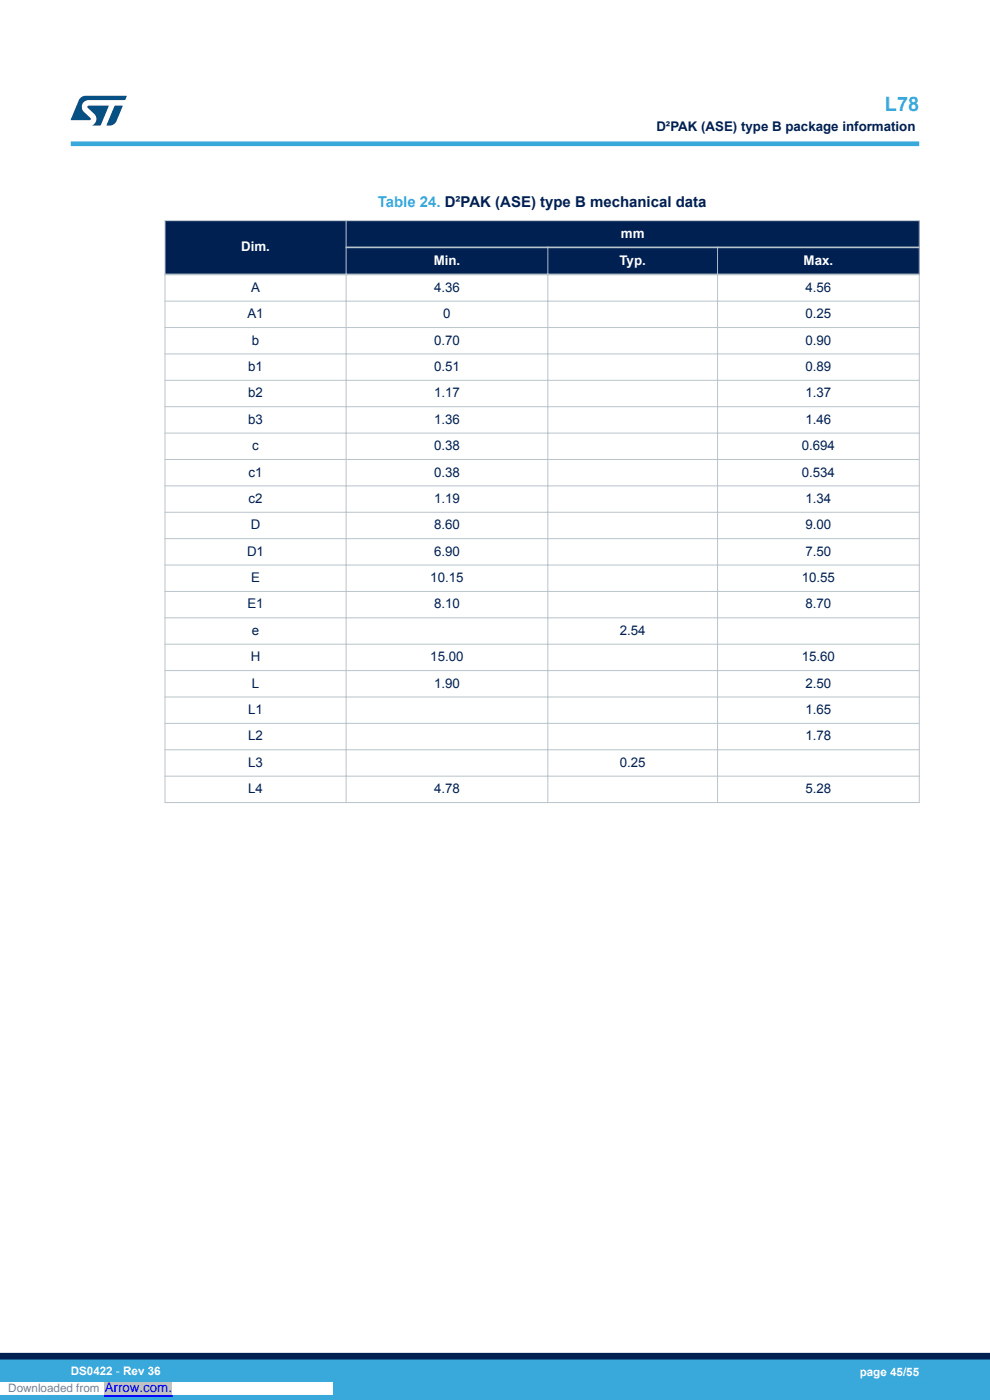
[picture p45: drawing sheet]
<svg xmlns="http://www.w3.org/2000/svg" width="210mm" height="297mm" viewBox="0 0 210 297" stroke-linecap="round" stroke-linejoin="round" font-family="sans-serif">
<defs><g id="words">
<text font-size="4.2" fill="#39a9dc" x="187.7" y="23.5">L78</text>
<text font-size="3.2" fill="#39a9dc" x="80.1" y="43.8">Table 24. D²PAK (ASE) type B mechanical data</text>
<g font-size="2.8" fill="#002052">
<text x="139.2" y="27.9">D²PAK (ASE) type B package information</text>
<text x="53.3" y="61.9">A</text>
<text x="92.1" y="61.9">4.36</text>
<text x="170.9" y="61.9">4.56</text>
<text x="52.5" y="67.5">A1</text>
<text x="94" y="67.5">0</text>
<text x="170.9" y="67.5">0.25</text>
<text x="53.4" y="73.1">b</text>
<text x="92.1" y="73.1">0.70</text>
<text x="170.9" y="73.1">0.90</text>
<text x="52.6" y="78.7">b1</text>
<text x="92.1" y="78.7">0.51</text>
<text x="170.9" y="78.7">0.89</text>
<text x="52.6" y="84.3">b2</text>
<text x="52.6" y="89.9">b3</text>
<text x="92.1" y="84.3">1.17</text>
<text x="92.1" y="89.9">1.36</text>
<text x="170.9" y="84.3">1.37</text>
<text x="170.9" y="89.9">1.46</text>
<text x="53.5" y="95.5">c</text>
<text x="92.1" y="95.5">0.38</text>
<text x="170.1" y="95.5">0.694</text>
<text x="52.7" y="101.1">c1</text>
<text x="92.1" y="101.1">0.38</text>
<text x="170.1" y="101.1">0.534</text>
<text x="52.7" y="106.7">c2</text>
<text x="92.1" y="106.7">1.19</text>
<text x="170.9" y="106.7">1.34</text>
<text x="53.2" y="112.3">D</text>
<text x="92.1" y="112.3">8.60</text>
<text x="170.9" y="112.3">9.00</text>
<text x="52.4" y="117.9">D1</text>
<text x="92.1" y="117.9">6.90</text>
<text x="170.9" y="117.9">7.50</text>
<text x="53.3" y="123.5">E</text>
<text x="91.3" y="123.5">10.15</text>
<text x="170.1" y="123.5">10.55</text>
<text x="52.5" y="129.1">E1</text>
<text x="92.1" y="129.1">8.10</text>
<text x="170.9" y="129.1">8.70</text>
<text x="53.4" y="134.7">e</text>
<text x="131.5" y="134.7">2.54</text>
<text x="53.2" y="140.3">H</text>
<text x="91.3" y="140.3">15.00</text>
<text x="170.1" y="140.3">15.60</text>
<text x="53.4" y="145.9">L</text>
<text x="92.1" y="145.9">1.90</text>
<text x="170.9" y="145.9">2.50</text>
<text x="52.6" y="151.5">L1</text>
<text x="170.9" y="151.5">1.65</text>
<text x="52.6" y="157.1">L2</text>
<text x="170.9" y="157.1">1.78</text>
<text x="52.6" y="162.7">L3</text>
<text x="131.5" y="162.7">0.25</text>
<text x="52.6" y="168.3">L4</text>
<text x="92.1" y="168.3">4.78</text>
<text x="170.9" y="168.3">5.28</text>
</g>
<g font-size="2.8" fill="#fff">
<text x="51.2" y="53.3">Dim.</text>
<text x="131.7" y="50.4">mm</text>
<text x="92" y="56.2">Min.</text>
<text x="131.4" y="56.2">Typ.</text>
<text x="170.5" y="56.2">Max.</text>
</g>
<text font-size="2.8" fill="#00f" x="22.2" y="295.2">Arrow.com.</text>
<g font-size="2.5" fill="#fff">
<text x="15" y="291.6">DS0422 - Rev 36</text>
<text x="182.4" y="291.9">page 45/55</text>
</g>
<text font-size="2.5" fill="#808080" x="1.8" y="295.2">Downloaded from</text>
</g></defs>
<g fill="#002052">
<path d="M35 46.8h160v11.4h-160z" fill-rule="evenodd"/>
<path d="M35 46.8h160v5.7h-160z" fill-rule="evenodd"/>
<path d="M35 52.5h160v5.7h-160z" fill-rule="evenodd"/>
<path d="M35.1 46.9h38.2v11.1h-38.2z" fill-rule="evenodd"/>
</g>
<g fill="none" stroke="#b9c4ca" stroke-width=".21">
<path d="M34.9 46.8h160.2M35 46.7v123.7M73.4 46.7v123.7M116.2 52.3v118.1M152.2 52.3v118.1M195 46.7v123.7M34.9 63.9h160.2M34.9 69.5h160.2M34.9 75.1h160.2M34.9 80.7h160.2M34.9 86.3h160.2M34.9 91.9h160.2"/>
<path d="M34.9 97.5h160.2M34.9 103.1h160.2M34.9 108.7h160.2M34.9 114.3h160.2M34.9 119.9h160.2M34.9 125.5h160.2M34.9 131.1h160.2M34.9 136.7h160.2M34.9 142.3h160.2M34.9 147.9h160.2M34.9 153.5h160.2M34.9 159.1h160.2"/>
<path d="M34.9 164.7h160.2M34.9 170.3h160.2"/>
</g>
<path d="M73.3 52.5h121.8M195.1 58.2h-160.2" fill="none" stroke="#b9c4ca" stroke-width=".35"/>
<path d="M15 30.5h180" fill="none" stroke="#39a9dc" stroke-width="1"/>
<g fill="#005288">
<path d="M17.1 20.7l1.1-.4 8.7 .1-.4 .8h-7.6a1.45 1.45 0 0 0-1.4 .9 1.45 1.45 0 0 0 .2 1.6l1.5 1.3v.4l-4.2 .1 1.7-4.2z"/>
<path d="M24.3 22.4l1.7 .1-1.3 3.2a1.6 1.6 0 0 1-1.5 .9l-.6-.1z"/>
<path d="M18.6 22.5h4.5l-1.8 4.1h-1.7a1.54 1.54 0 0 0 .4-2.4l-1.4-1.3z"/>
</g>
<g fill="#39a9dc">
<path d="M0 288.4h210v8.6h-210z" fill-rule="evenodd"/>
<path d="M-.1 288.4h210.2v4.4h-210.2z" fill-rule="evenodd"/>
</g>
<path d="M0 287.7h210" fill="none" stroke="#002052" stroke-width="1.4"/>
<path d="M0 294.5h70.6" fill="none" stroke="#fff" stroke-width="2.5" stroke-linecap="butt"/>
<path d="M22.2 293.2h14.3v2.6h-14.3z" fill="#c0c0c0"/>
<path d="M22.2 296.2h14.3" fill="none" stroke="#00f" stroke-width=".21"/>
<path d="M0 294.5h70.6" fill="none" stroke="#fff" stroke-width="2.5" stroke-linecap="butt"/>
<path d="M22.2 293.2h14.3v2.6h-14.3z" fill="#c0c0c0"/>
<path d="M22.2 296.2h14.3" fill="none" stroke="#00f" stroke-width=".21"/>
<path d="M0 294.5h70.6" fill="none" stroke="#fff" stroke-width="2.5" stroke-linecap="butt"/>
<path d="M22.2 293.2h14.3v2.6h-14.3z" fill="#c0c0c0"/>
<path d="M22.2 296.2h14.3" fill="none" stroke="#00f" stroke-width=".21"/>
<path d="M0 294.5h70.6" fill="none" stroke="#fff" stroke-width="2.5" stroke-linecap="butt"/>
<path d="M22.2 293.2h14.3v2.6h-14.3z" fill="#c0c0c0"/>
<path d="M22.2 296.2h14.3" fill="none" stroke="#00f" stroke-width=".21"/>
<path d="M0 294.5h70.6" fill="none" stroke="#fff" stroke-width="2.5" stroke-linecap="butt"/>
<path d="M22.2 293.2h14.3v2.6h-14.3z" fill="#c0c0c0"/>
<path d="M22.2 296.2h14.3" fill="none" stroke="#00f" stroke-width=".21"/>
<path d="M0 294.5h70.6" fill="none" stroke="#fff" stroke-width="2.5" stroke-linecap="butt"/>
<path d="M22.2 293.2h14.3v2.6h-14.3z" fill="#c0c0c0"/>
<path d="M22.2 296.2h14.3" fill="none" stroke="#00f" stroke-width=".21"/>
<path d="M0 294.5h70.6" fill="none" stroke="#fff" stroke-width="2.5" stroke-linecap="butt"/>
<path d="M22.2 293.2h14.3v2.6h-14.3z" fill="#c0c0c0"/>
<path d="M22.2 296.2h14.3" fill="none" stroke="#00f" stroke-width=".21"/>
<path d="M0 294.5h70.6" fill="none" stroke="#fff" stroke-width="2.5" stroke-linecap="butt"/>
<path d="M22.2 293.2h14.3v2.6h-14.3z" fill="#c0c0c0"/>
<path d="M22.2 296.2h14.3" fill="none" stroke="#00f" stroke-width=".21"/>
<path d="M0 294.5h70.6" fill="none" stroke="#fff" stroke-width="2.5" stroke-linecap="butt"/>
<path d="M22.2 293.2h14.3v2.6h-14.3z" fill="#c0c0c0"/>
<path d="M22.2 296.2h14.3" fill="none" stroke="#00f" stroke-width=".21"/>
<path d="M0 294.5h70.6" fill="none" stroke="#fff" stroke-width="2.5" stroke-linecap="butt"/>
<path d="M22.2 293.2h14.3v2.6h-14.3z" fill="#c0c0c0"/>
<path d="M22.2 296.2h14.3" fill="none" stroke="#00f" stroke-width=".21"/>
<path d="M0 294.5h70.6" fill="none" stroke="#fff" stroke-width="2.5" stroke-linecap="butt"/>
<path d="M22.2 293.2h14.3v2.6h-14.3z" fill="#c0c0c0"/>
<path d="M22.2 296.2h14.3" fill="none" stroke="#00f" stroke-width=".21"/>
<path d="M0 294.5h70.6" fill="none" stroke="#fff" stroke-width="2.5" stroke-linecap="butt"/>
<path d="M22.2 293.2h14.3v2.6h-14.3z" fill="#c0c0c0"/>
<path d="M22.2 296.2h14.3" fill="none" stroke="#00f" stroke-width=".21"/>
<path d="M0 294.5h70.6" fill="none" stroke="#fff" stroke-width="2.5" stroke-linecap="butt"/>
<path d="M22.2 293.2h14.3v2.6h-14.3z" fill="#c0c0c0"/>
<path d="M22.2 296.2h14.3" fill="none" stroke="#00f" stroke-width=".21"/>
<path d="M0 294.5h70.6" fill="none" stroke="#fff" stroke-width="2.5" stroke-linecap="butt"/>
<path d="M22.2 293.2h14.3v2.6h-14.3z" fill="#c0c0c0"/>
<path d="M22.2 296.2h14.3" fill="none" stroke="#00f" stroke-width=".21"/>
<path d="M0 294.5h70.6" fill="none" stroke="#fff" stroke-width="2.5" stroke-linecap="butt"/>
<path d="M22.2 293.2h14.3v2.6h-14.3z" fill="#c0c0c0"/>
<path d="M22.2 296.2h14.3" fill="none" stroke="#00f" stroke-width=".21"/>
<path d="M0 294.5h70.6" fill="none" stroke="#fff" stroke-width="2.5" stroke-linecap="butt"/>
<path d="M22.2 293.2h14.3v2.6h-14.3z" fill="#c0c0c0"/>
<path d="M22.2 296.2h14.3" fill="none" stroke="#00f" stroke-width=".21"/>
<path d="M0 294.5h70.6" fill="none" stroke="#fff" stroke-width="2.5" stroke-linecap="butt"/>
<path d="M22.2 293.2h14.3v2.6h-14.3z" fill="#c0c0c0"/>
<path d="M22.2 296.2h14.3" fill="none" stroke="#00f" stroke-width=".21"/>
<path d="M0 294.5h70.6" fill="none" stroke="#fff" stroke-width="2.5" stroke-linecap="butt"/>
<path d="M22.2 293.2h14.3v2.6h-14.3z" fill="#c0c0c0"/>
<path d="M22.2 296.2h14.3" fill="none" stroke="#00f" stroke-width=".21"/>
<path d="M0 294.5h70.6" fill="none" stroke="#fff" stroke-width="2.5" stroke-linecap="butt"/>
<path d="M22.2 293.2h14.3v2.6h-14.3z" fill="#c0c0c0"/>
<path d="M22.2 296.2h14.3" fill="none" stroke="#00f" stroke-width=".21"/>
<path d="M0 294.5h70.6" fill="none" stroke="#fff" stroke-width="2.5" stroke-linecap="butt"/>
<path d="M22.2 293.2h14.3v2.6h-14.3z" fill="#c0c0c0"/>
<path d="M22.2 296.2h14.3" fill="none" stroke="#00f" stroke-width=".21"/>
<path d="M0 294.5h70.6" fill="none" stroke="#fff" stroke-width="2.5" stroke-linecap="butt"/>
<path d="M22.2 293.2h14.3v2.6h-14.3z" fill="#c0c0c0"/>
<path d="M22.2 296.2h14.3" fill="none" stroke="#00f" stroke-width=".21"/>
<path d="M0 294.5h70.6" fill="none" stroke="#fff" stroke-width="2.5" stroke-linecap="butt"/>
<path d="M22.2 293.2h14.3v2.6h-14.3z" fill="#c0c0c0"/>
<path d="M22.2 296.2h14.3" fill="none" stroke="#00f" stroke-width=".21"/>
<path d="M0 294.5h70.6" fill="none" stroke="#fff" stroke-width="2.5" stroke-linecap="butt"/>
<path d="M22.2 293.2h14.3v2.6h-14.3z" fill="#c0c0c0"/>
<path d="M22.2 296.2h14.3" fill="none" stroke="#00f" stroke-width=".21"/>
<path d="M0 294.5h70.6" fill="none" stroke="#fff" stroke-width="2.5" stroke-linecap="butt"/>
<path d="M22.2 293.2h14.3v2.6h-14.3z" fill="#c0c0c0"/>
<path d="M22.2 296.2h14.3" fill="none" stroke="#00f" stroke-width=".21"/>
<path d="M0 294.5h70.6" fill="none" stroke="#fff" stroke-width="2.5" stroke-linecap="butt"/>
<path d="M22.2 293.2h14.3v2.6h-14.3z" fill="#c0c0c0"/>
<path d="M22.2 296.2h14.3" fill="none" stroke="#00f" stroke-width=".21"/>
<path d="M0 294.5h70.6" fill="none" stroke="#fff" stroke-width="2.5" stroke-linecap="butt"/>
<path d="M22.2 293.2h14.3v2.6h-14.3z" fill="#c0c0c0"/>
<path d="M22.2 296.2h14.3" fill="none" stroke="#00f" stroke-width=".21"/>
<path d="M0 294.5h70.6" fill="none" stroke="#fff" stroke-width="2.5" stroke-linecap="butt"/>
<path d="M22.2 293.2h14.3v2.6h-14.3z" fill="#c0c0c0"/>
<path d="M22.2 296.2h14.3" fill="none" stroke="#00f" stroke-width=".21"/>
<path d="M0 294.5h70.6" fill="none" stroke="#fff" stroke-width="2.5" stroke-linecap="butt"/>
<path d="M22.2 293.2h14.3v2.6h-14.3z" fill="#c0c0c0"/>
<path d="M22.2 296.2h14.3" fill="none" stroke="#00f" stroke-width=".21"/>
<path d="M0 294.5h70.6" fill="none" stroke="#fff" stroke-width="2.5" stroke-linecap="butt"/>
<path d="M22.2 293.2h14.3v2.6h-14.3z" fill="#c0c0c0"/>
<path d="M22.2 296.2h14.3" fill="none" stroke="#00f" stroke-width=".21"/>
<path d="M0 294.5h70.6" fill="none" stroke="#fff" stroke-width="2.5" stroke-linecap="butt"/>
<path d="M22.2 293.2h14.3v2.6h-14.3z" fill="#c0c0c0"/>
<path d="M22.2 296.2h14.3" fill="none" stroke="#00f" stroke-width=".21"/>
<path d="M0 294.5h70.6" fill="none" stroke="#fff" stroke-width="2.5" stroke-linecap="butt"/>
<path d="M22.2 293.2h14.3v2.6h-14.3z" fill="#c0c0c0"/>
<path d="M22.2 296.2h14.3" fill="none" stroke="#00f" stroke-width=".21"/>
<path d="M0 294.5h70.6" fill="none" stroke="#fff" stroke-width="2.5" stroke-linecap="butt"/>
<path d="M22.2 293.2h14.3v2.6h-14.3z" fill="#c0c0c0"/>
<path d="M22.2 296.2h14.3" fill="none" stroke="#00f" stroke-width=".21"/>
<path d="M0 294.5h70.6" fill="none" stroke="#fff" stroke-width="2.5" stroke-linecap="butt"/>
<path d="M22.2 293.2h14.3v2.6h-14.3z" fill="#c0c0c0"/>
<path d="M22.2 296.2h14.3" fill="none" stroke="#00f" stroke-width=".21"/>
<path d="M0 294.5h70.6" fill="none" stroke="#fff" stroke-width="2.5" stroke-linecap="butt"/>
<path d="M22.2 293.2h14.3v2.6h-14.3z" fill="#c0c0c0"/>
<path d="M22.2 296.2h14.3" fill="none" stroke="#00f" stroke-width=".21"/>
<path d="M0 294.5h70.6" fill="none" stroke="#fff" stroke-width="2.5" stroke-linecap="butt"/>
<path d="M22.2 293.2h14.3v2.6h-14.3z" fill="#c0c0c0"/>
<path d="M22.2 296.2h14.3" fill="none" stroke="#00f" stroke-width=".21"/>
<path d="M0 294.5h70.6" fill="none" stroke="#fff" stroke-width="2.5" stroke-linecap="butt"/>
<path d="M22.2 293.2h14.3v2.6h-14.3z" fill="#c0c0c0"/>
<path d="M22.2 296.2h14.3" fill="none" stroke="#00f" stroke-width=".21"/>
<path d="M0 294.5h70.6" fill="none" stroke="#fff" stroke-width="2.5" stroke-linecap="butt"/>
<path d="M22.2 293.2h14.3v2.6h-14.3z" fill="#c0c0c0"/>
<path d="M22.2 296.2h14.3" fill="none" stroke="#00f" stroke-width=".21"/>
<path d="M0 294.5h70.6" fill="none" stroke="#fff" stroke-width="2.5" stroke-linecap="butt"/>
<path d="M22.2 293.2h14.3v2.6h-14.3z" fill="#c0c0c0"/>
<path d="M22.2 296.2h14.3" fill="none" stroke="#00f" stroke-width=".21"/>
<path d="M0 294.5h70.6" fill="none" stroke="#fff" stroke-width="2.5" stroke-linecap="butt"/>
<path d="M22.2 293.2h14.3v2.6h-14.3z" fill="#c0c0c0"/>
<path d="M22.2 296.2h14.3" fill="none" stroke="#00f" stroke-width=".21"/>
<path d="M0 294.5h70.6" fill="none" stroke="#fff" stroke-width="2.5" stroke-linecap="butt"/>
<path d="M22.2 293.2h14.3v2.6h-14.3z" fill="#c0c0c0"/>
<path d="M22.2 296.2h14.3" fill="none" stroke="#00f" stroke-width=".21"/>
<path d="M0 294.5h70.6" fill="none" stroke="#fff" stroke-width="2.5" stroke-linecap="butt"/>
<path d="M22.2 293.2h14.3v2.6h-14.3z" fill="#c0c0c0"/>
<path d="M22.2 296.2h14.3" fill="none" stroke="#00f" stroke-width=".21"/>
<path d="M0 294.5h70.6" fill="none" stroke="#fff" stroke-width="2.5" stroke-linecap="butt"/>
<path d="M22.2 293.2h14.3v2.6h-14.3z" fill="#c0c0c0"/>
<path d="M22.2 296.2h14.3" fill="none" stroke="#00f" stroke-width=".21"/>
<path d="M0 294.5h70.6" fill="none" stroke="#fff" stroke-width="2.5" stroke-linecap="butt"/>
<path d="M22.2 293.2h14.3v2.6h-14.3z" fill="#c0c0c0"/>
<path d="M22.2 296.2h14.3" fill="none" stroke="#00f" stroke-width=".21"/>
<path d="M0 294.5h70.6" fill="none" stroke="#fff" stroke-width="2.5" stroke-linecap="butt"/>
<path d="M22.2 293.2h14.3v2.6h-14.3z" fill="#c0c0c0"/>
<path d="M22.2 296.2h14.3" fill="none" stroke="#00f" stroke-width=".21"/>
<path d="M0 294.5h70.6" fill="none" stroke="#fff" stroke-width="2.5" stroke-linecap="butt"/>
<path d="M22.2 293.2h14.3v2.6h-14.3z" fill="#c0c0c0"/>
<path d="M22.2 296.2h14.3" fill="none" stroke="#00f" stroke-width=".21"/>
<use href="#words"/>
</svg>
